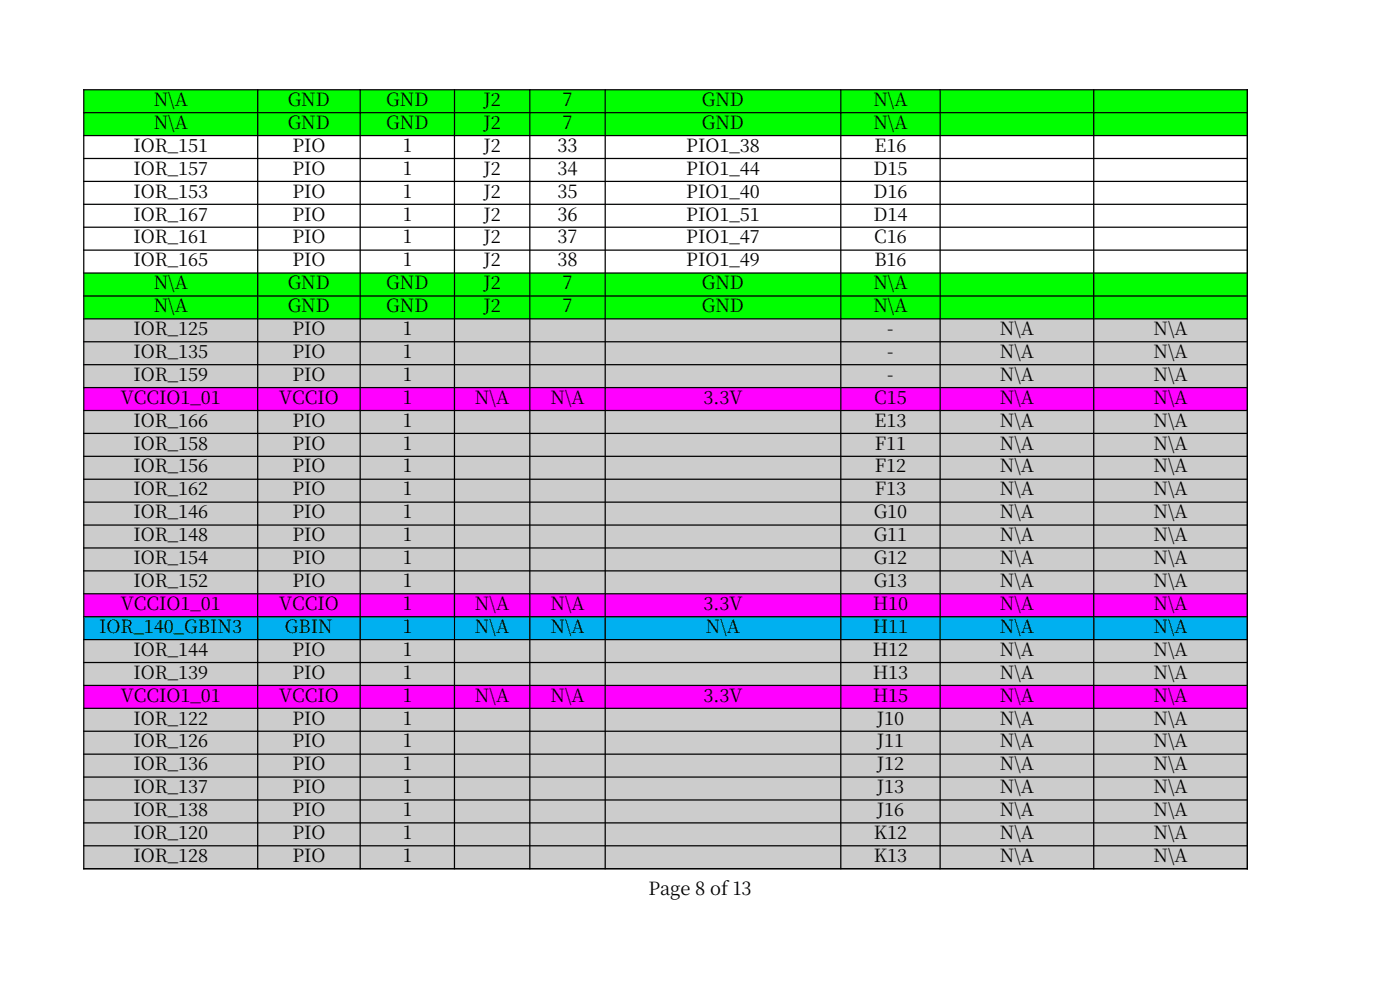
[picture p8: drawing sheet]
<svg xmlns="http://www.w3.org/2000/svg" width="297mm" height="210mm" viewBox="0 0 297 210" stroke-linecap="round" stroke-linejoin="round" font-family="sans-serif">
<defs><g id="words">
<g font-size="3.9">
<text x="32.6" y="22.5">N\A</text>
<text x="61" y="22.5">GND</text>
<text x="81.9" y="22.5">GND</text>
<text x="102.6" y="22.5">J2</text>
<text x="119.3" y="22.5">7</text>
<text x="148.9" y="22.5">GND</text>
<text x="185.3" y="22.5">N\A</text>
<text x="32.6" y="27.3">N\A</text>
<text x="61" y="27.3">GND</text>
<text x="81.9" y="27.3">GND</text>
<text x="102.6" y="27.3">J2</text>
<text x="119.3" y="27.3">7</text>
<text x="148.9" y="27.3">GND</text>
<text x="185.3" y="27.3">N\A</text>
<text x="28.3" y="32.2">IOR_151</text>
<text x="62" y="32.2">PIO</text>
<text x="85.5" y="32.2">1</text>
<text x="102.6" y="32.2">J2</text>
<text x="118.3" y="32.2">33</text>
<text x="145.6" y="32.2">PIO1_38</text>
<text x="185.5" y="32.2">E16</text>
<text x="28.3" y="37">IOR_157</text>
<text x="28.3" y="41.9">IOR_153</text>
<text x="62" y="37">PIO</text>
<text x="62" y="41.9">PIO</text>
<text x="85.5" y="37">1</text>
<text x="85.5" y="41.9">1</text>
<text x="102.6" y="37">J2</text>
<text x="102.6" y="41.9">J2</text>
<text x="118.3" y="37">34</text>
<text x="118.3" y="41.9">35</text>
<text x="145.6" y="37">PIO1_44</text>
<text x="145.6" y="41.9">PIO1_40</text>
<text x="185.3" y="37">D15</text>
<text x="185.3" y="41.9">D16</text>
<text x="28.3" y="46.8">IOR_167</text>
<text x="62" y="46.8">PIO</text>
<text x="85.5" y="46.8">1</text>
<text x="102.6" y="46.8">J2</text>
<text x="118.3" y="46.8">36</text>
<text x="145.6" y="46.8">PIO1_51</text>
<text x="185.3" y="46.8">D14</text>
<text x="28.3" y="51.7">IOR_161</text>
<text x="62" y="51.7">PIO</text>
<text x="85.5" y="51.7">1</text>
<text x="102.6" y="51.7">J2</text>
<text x="118.3" y="51.7">37</text>
<text x="145.6" y="51.7">PIO1_47</text>
<text x="185.5" y="51.7">C16</text>
<text x="28.3" y="56.5">IOR_165</text>
<text x="62" y="56.5">PIO</text>
<text x="85.5" y="56.5">1</text>
<text x="102.6" y="56.5">J2</text>
<text x="118.3" y="56.5">38</text>
<text x="145.6" y="56.5">PIO1_49</text>
<text x="185.5" y="56.5">B16</text>
<text x="32.6" y="61.4">N\A</text>
<text x="61" y="61.4">GND</text>
<text x="81.9" y="61.4">GND</text>
<text x="102.6" y="61.4">J2</text>
<text x="119.3" y="61.4">7</text>
<text x="148.9" y="61.4">GND</text>
<text x="185.3" y="61.4">N\A</text>
<text x="28.3" y="71.1">IOR_125</text>
<text x="32.6" y="66.2">N\A</text>
<text x="61" y="66.2">GND</text>
<text x="62" y="71.1">PIO</text>
<text x="81.9" y="66.2">GND</text>
<text x="85.5" y="71.1">1</text>
<text x="102.6" y="66.2">J2</text>
<text x="119.3" y="66.2">7</text>
<text x="148.9" y="66.2">GND</text>
<text x="185.3" y="66.2">N\A</text>
<text x="188.2" y="71.1">-</text>
<text x="212.1" y="71.1">N\A</text>
<text x="244.7" y="71.1">N\A</text>
<text x="28.3" y="75.9">IOR_135</text>
<text x="62" y="75.9">PIO</text>
<text x="85.5" y="75.9">1</text>
<text x="188.2" y="75.9">-</text>
<text x="212.1" y="75.9">N\A</text>
<text x="244.7" y="75.9">N\A</text>
<text x="28.3" y="80.8">IOR_159</text>
<text x="62" y="80.8">PIO</text>
<text x="85.5" y="80.8">1</text>
<text x="188.2" y="80.8">-</text>
<text x="212.1" y="80.8">N\A</text>
<text x="244.7" y="80.8">N\A</text>
<text x="25.6" y="85.7">VCCIO1_01</text>
<text x="59.2" y="85.7">VCCIO</text>
<text x="85.5" y="85.7">1</text>
<text x="100.8" y="85.7">N\A</text>
<text x="116.8" y="85.7">N\A</text>
<text x="149.2" y="85.7">3.3V</text>
<text x="185.5" y="85.7">C15</text>
<text x="212.1" y="85.7">N\A</text>
<text x="244.7" y="85.7">N\A</text>
<text x="28.3" y="90.5">IOR_166</text>
<text x="28.3" y="95.4">IOR_158</text>
<text x="62" y="90.5">PIO</text>
<text x="62" y="95.4">PIO</text>
<text x="85.5" y="90.5">1</text>
<text x="85.5" y="95.4">1</text>
<text x="185.5" y="90.5">E13</text>
<text x="185.6" y="95.4">F11</text>
<text x="212.1" y="90.5">N\A</text>
<text x="212.1" y="95.4">N\A</text>
<text x="244.7" y="90.5">N\A</text>
<text x="244.7" y="95.4">N\A</text>
<text x="28.3" y="100.2">IOR_156</text>
<text x="62" y="100.2">PIO</text>
<text x="85.5" y="100.2">1</text>
<text x="185.6" y="100.2">F12</text>
<text x="212.1" y="100.2">N\A</text>
<text x="244.7" y="100.2">N\A</text>
<text x="28.3" y="105.1">IOR_162</text>
<text x="62" y="105.1">PIO</text>
<text x="85.5" y="105.1">1</text>
<text x="185.6" y="105.1">F13</text>
<text x="212.1" y="105.1">N\A</text>
<text x="244.7" y="105.1">N\A</text>
<text x="28.3" y="110">IOR_146</text>
<text x="62" y="110">PIO</text>
<text x="85.5" y="110">1</text>
<text x="185.4" y="110">G10</text>
<text x="212.1" y="110">N\A</text>
<text x="244.7" y="110">N\A</text>
<text x="28.3" y="114.8">IOR_148</text>
<text x="28.3" y="119.7">IOR_154</text>
<text x="62" y="114.8">PIO</text>
<text x="62" y="119.7">PIO</text>
<text x="85.5" y="114.8">1</text>
<text x="85.5" y="119.7">1</text>
<text x="185.4" y="114.8">G11</text>
<text x="185.4" y="119.7">G12</text>
<text x="212.1" y="114.8">N\A</text>
<text x="212.1" y="119.7">N\A</text>
<text x="244.7" y="114.8">N\A</text>
<text x="244.7" y="119.7">N\A</text>
<text x="28.3" y="124.5">IOR_152</text>
<text x="62" y="124.5">PIO</text>
<text x="85.5" y="124.5">1</text>
<text x="185.4" y="124.5">G13</text>
<text x="212.1" y="124.5">N\A</text>
<text x="244.7" y="124.5">N\A</text>
<text x="25.6" y="129.4">VCCIO1_01</text>
<text x="59.2" y="129.4">VCCIO</text>
<text x="85.5" y="129.4">1</text>
<text x="100.8" y="129.4">N\A</text>
<text x="116.8" y="129.4">N\A</text>
<text x="149.2" y="129.4">3.3V</text>
<text x="185.1" y="129.4">H10</text>
<text x="212.1" y="129.4">N\A</text>
<text x="244.7" y="129.4">N\A</text>
<text x="21" y="134.3">IOR_140_GBIN3</text>
<text x="60.4" y="134.3">GBIN</text>
<text x="85.5" y="134.3">1</text>
<text x="100.8" y="134.3">N\A</text>
<text x="116.8" y="134.3">N\A</text>
<text x="149.7" y="134.3">N\A</text>
<text x="185.1" y="134.3">H11</text>
<text x="212.1" y="134.3">N\A</text>
<text x="244.7" y="134.3">N\A</text>
<text x="28.3" y="139.1">IOR_144</text>
<text x="28.3" y="144">IOR_139</text>
<text x="62" y="139.1">PIO</text>
<text x="62" y="144">PIO</text>
<text x="85.5" y="139.1">1</text>
<text x="85.5" y="144">1</text>
<text x="185.1" y="139.1">H12</text>
<text x="185.1" y="144">H13</text>
<text x="212.1" y="139.1">N\A</text>
<text x="212.1" y="144">N\A</text>
<text x="244.7" y="139.1">N\A</text>
<text x="244.7" y="144">N\A</text>
<text x="25.6" y="148.8">VCCIO1_01</text>
<text x="59.2" y="148.8">VCCIO</text>
<text x="85.5" y="148.8">1</text>
<text x="100.8" y="148.8">N\A</text>
<text x="116.8" y="148.8">N\A</text>
<text x="149.2" y="148.8">3.3V</text>
<text x="185.1" y="148.8">H15</text>
<text x="212.1" y="148.8">N\A</text>
<text x="244.7" y="148.8">N\A</text>
<text x="28.3" y="153.7">IOR_122</text>
<text x="62" y="153.7">PIO</text>
<text x="85.5" y="153.7">1</text>
<text x="186" y="153.7">J10</text>
<text x="212.1" y="153.7">N\A</text>
<text x="244.7" y="153.7">N\A</text>
<text x="28.3" y="158.5">IOR_126</text>
<text x="62" y="158.5">PIO</text>
<text x="85.5" y="158.5">1</text>
<text x="186" y="158.5">J11</text>
<text x="212.1" y="158.5">N\A</text>
<text x="244.7" y="158.5">N\A</text>
<text x="28.3" y="163.4">IOR_136</text>
<text x="62" y="163.4">PIO</text>
<text x="85.5" y="163.4">1</text>
<text x="186" y="163.4">J12</text>
<text x="212.1" y="163.4">N\A</text>
<text x="244.7" y="163.4">N\A</text>
<text x="28.3" y="168.3">IOR_137</text>
<text x="28.3" y="173.1">IOR_138</text>
<text x="62" y="168.3">PIO</text>
<text x="62" y="173.1">PIO</text>
<text x="85.5" y="168.3">1</text>
<text x="85.5" y="173.1">1</text>
<text x="186" y="168.3">J13</text>
<text x="186" y="173.1">J16</text>
<text x="212.1" y="168.3">N\A</text>
<text x="212.1" y="173.1">N\A</text>
<text x="244.7" y="168.3">N\A</text>
<text x="244.7" y="173.1">N\A</text>
<text x="28.3" y="178">IOR_120</text>
<text x="62" y="178">PIO</text>
<text x="85.5" y="178">1</text>
<text x="185.4" y="178">K12</text>
<text x="212.1" y="178">N\A</text>
<text x="244.7" y="178">N\A</text>
<text x="28.3" y="182.8">IOR_128</text>
<text x="62" y="182.8">PIO</text>
<text x="85.5" y="182.8">1</text>
<text x="185.4" y="182.8">K13</text>
<text x="212.1" y="182.8">N\A</text>
<text x="244.7" y="182.8">N\A</text>
<text x="137.5" y="189.8">Page 8 of 13</text>
</g>
</g></defs>
<path d="M17.8 19h246.8v9.7h-246.8z" fill-rule="evenodd" fill="#0f0"/>
<path d="M96.4 28.7h16v29.2h-16z" fill-rule="evenodd" fill="#fff"/>
<path d="M17.8 57.9h246.8v9.7h-246.8z" fill-rule="evenodd" fill="#0f0"/>
<path d="M17.8 67.6h246.8v14.6h-246.8z" fill-rule="evenodd" fill="#ccc"/>
<path d="M17.8 82.2h246.8v4.9h-246.8z" fill-rule="evenodd" fill="#f0f"/>
<path d="M17.8 87.1h246.8v38.8h-246.8z" fill-rule="evenodd" fill="#ccc"/>
<path d="M17.8 125.9h246.8v4.9h-246.8z" fill-rule="evenodd" fill="#f0f"/>
<path d="M17.8 130.8h246.8v4.9h-246.8z" fill-rule="evenodd" fill="#00b0f0"/>
<path d="M17.8 135.7h246.8v9.7h-246.8z" fill-rule="evenodd" fill="#ccc"/>
<path d="M17.8 145.4h246.8v4.8h-246.8z" fill-rule="evenodd" fill="#f0f"/>
<path d="M17.8 150.2h246.8v34.1h-246.8z" fill-rule="evenodd" fill="#ccc"/>
<g fill="none" stroke="#000" stroke-width=".26">
<path d="M17.6 19h247.1M17.8 18.9v165.5M54.7 18.9v165.5M76.4 18.9v165.5M96.4 18.9v165.5M112.4 18.9v165.5M128.4 18.9v165.5M178.4 18.9v165.5M199.4 18.9v165.5M232 18.9v165.5M264.6 18.9v165.5M17.6 23.9h247.1"/>
<path d="M17.6 28.8h247.1M17.6 33.6h247.1M17.6 38.5h247.1M17.6 43.3h247.1M17.6 48.2h247.1M17.6 53.1h247.1M17.6 57.9h247.1M17.6 62.8h247.1M17.6 67.6h247.1M17.6 72.5h247.1M17.6 77.4h247.1M17.6 82.2h247.1"/>
<path d="M17.6 87.1h247.1M17.6 91.9h247.1M17.6 96.8h247.1M17.6 101.7h247.1M17.6 106.5h247.1M17.6 111.4h247.1M17.6 116.2h247.1M17.6 121.1h247.1M17.6 126h247.1M17.6 130.8h247.1M17.6 135.7h247.1M17.6 140.5h247.1"/>
<path d="M17.6 145.4h247.1M17.6 150.3h247.1M17.6 155.1h247.1M17.6 160h247.1M17.6 164.8h247.1M17.6 169.7h247.1M17.6 174.6h247.1M17.6 179.4h247.1M17.6 184.3h247.1"/>
</g>
<use href="#words"/>
</svg>
